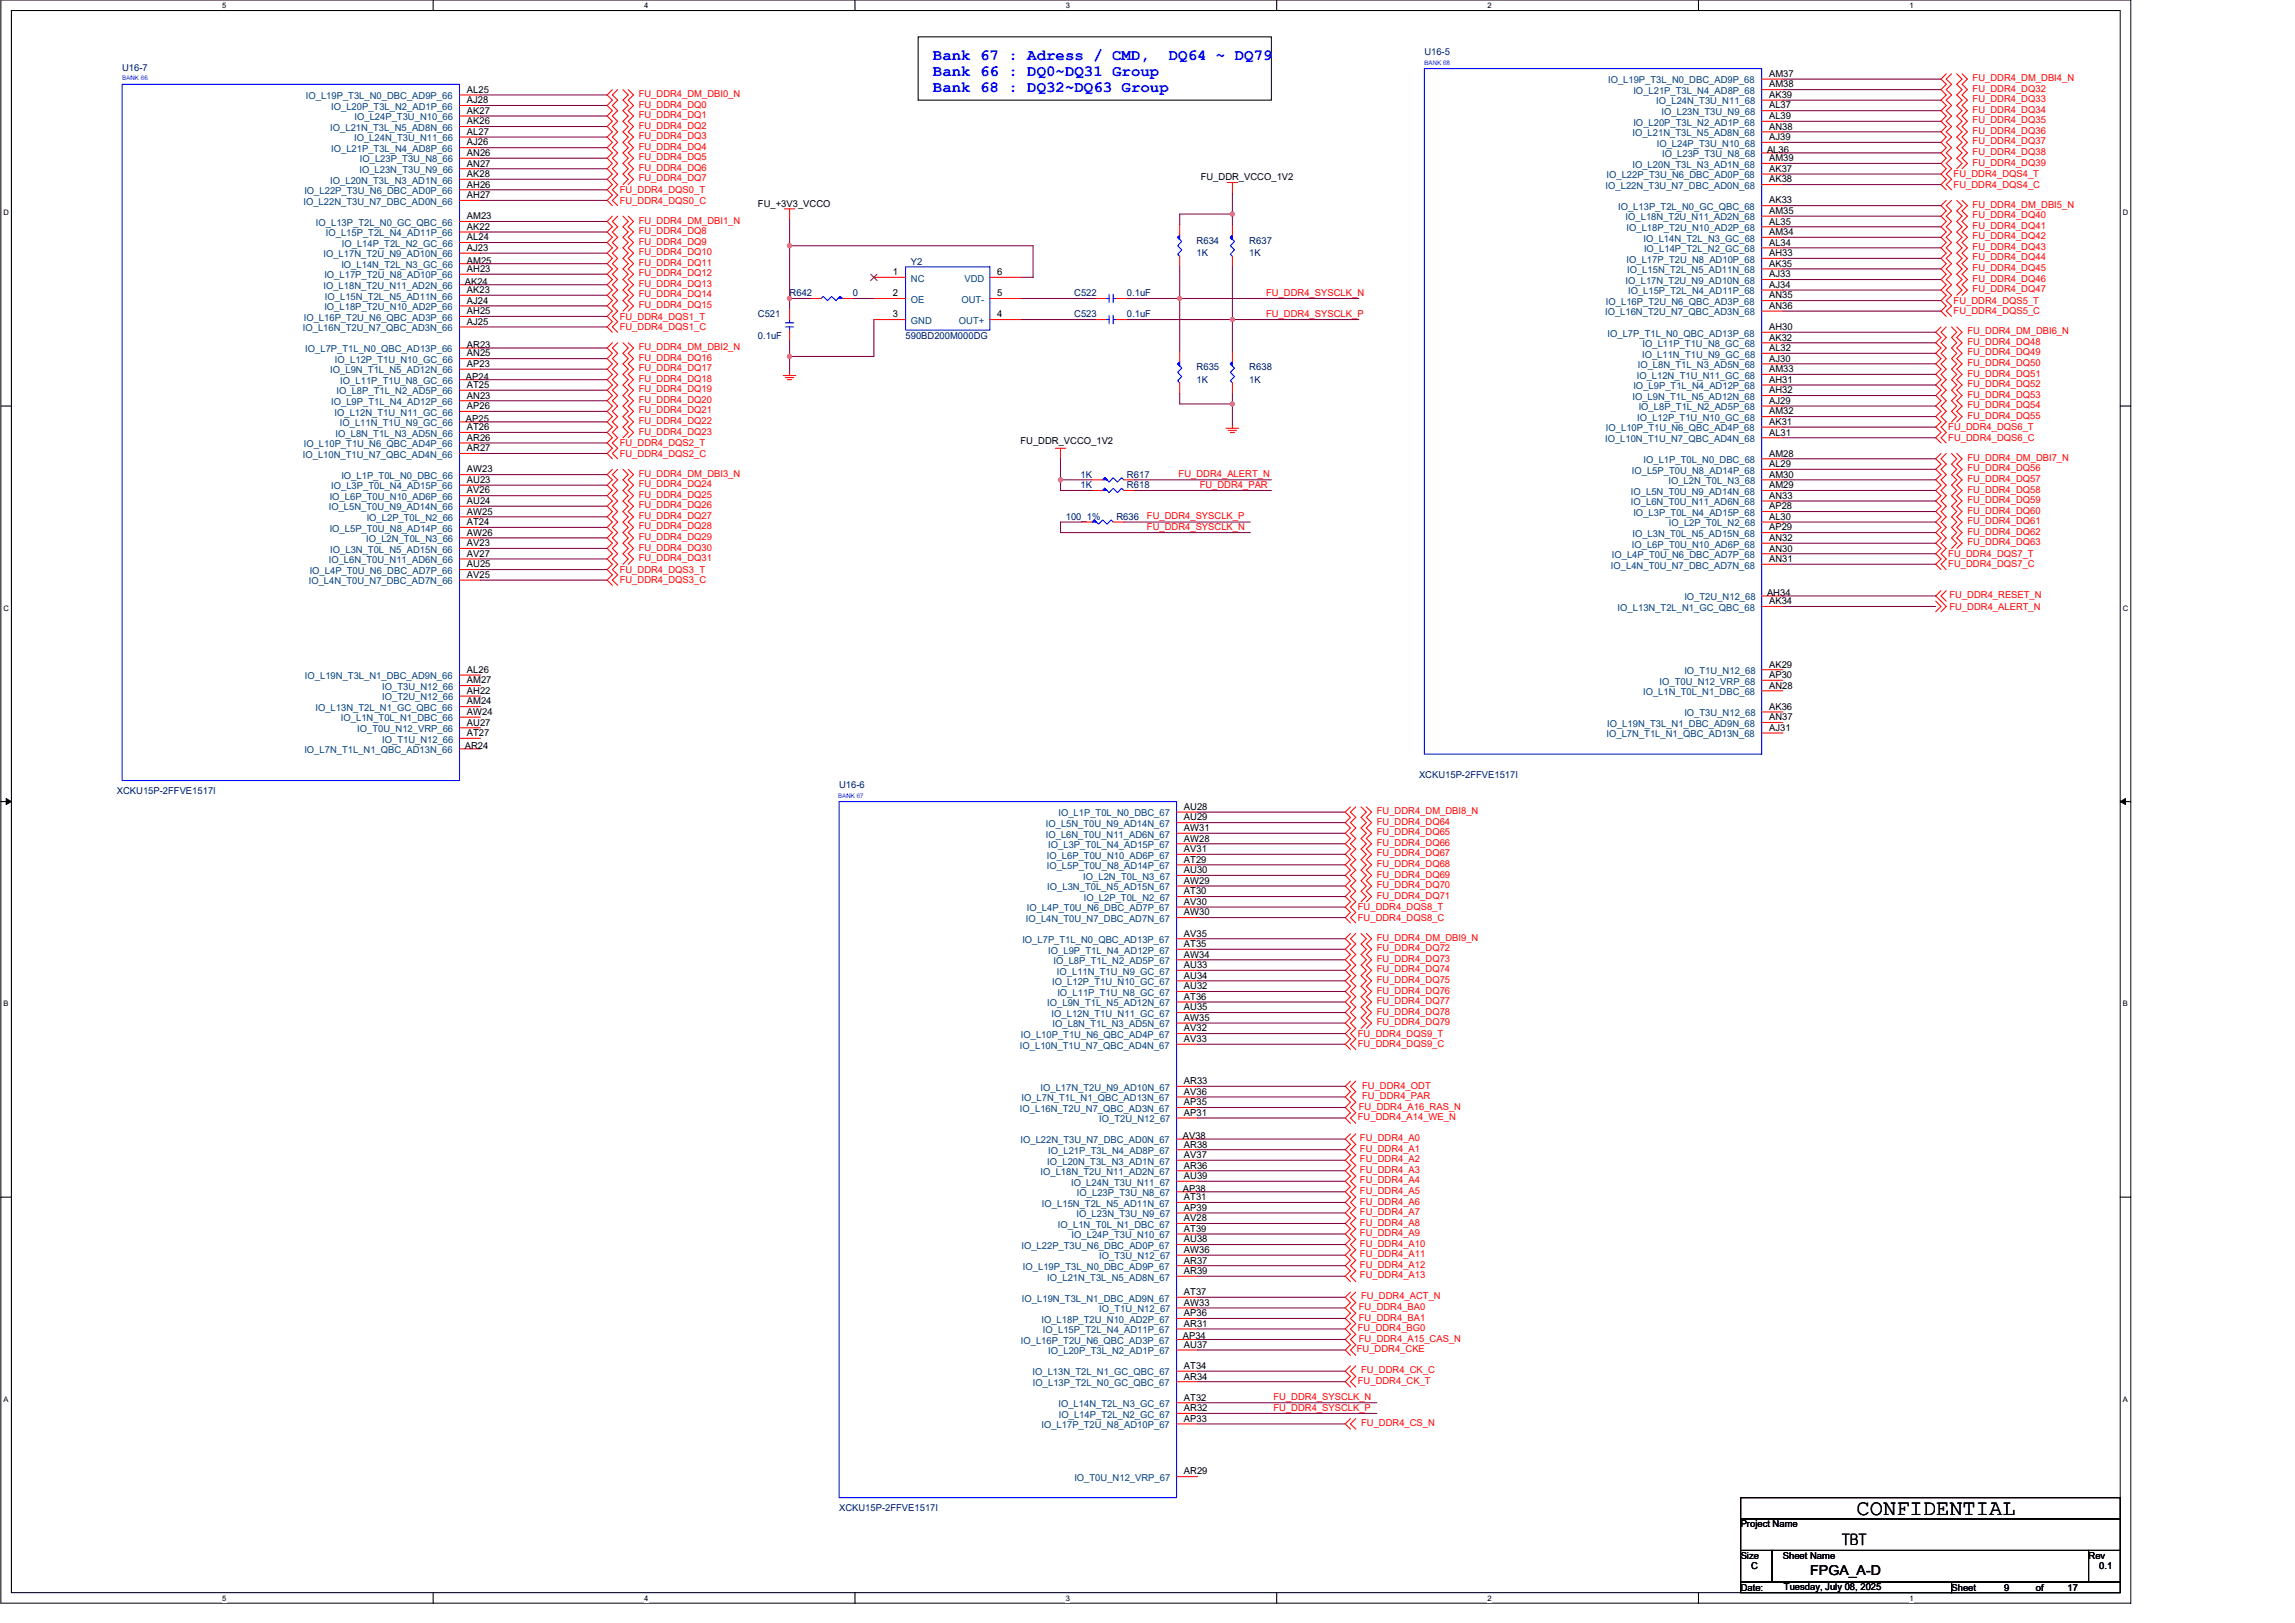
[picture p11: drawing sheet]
<svg xmlns="http://www.w3.org/2000/svg" width="420mm" height="297mm" viewBox="0 0 420 297" stroke-linecap="round" stroke-linejoin="round" font-family="sans-serif">
<defs><g id="words">
<text font-size="4" x="339.9" y="277.3">CONFIDENTIAL</text>
<g font-size="2.9" fill="#00f">
<text x="170.8" y="11.1">Bank 67 : Adress / CMD,</text>
<text x="214" y="11.1">DQ64 ~ DQ79</text>
<text x="170.8" y="13.9">Bank 66 : DQ0~DQ31 Group</text>
<text x="170.8" y="16.8">Bank 68 : DQ32~DQ63 Group</text>
</g>
<text font-size="2.9" x="337.2" y="282.8">TBT</text>
<text font-size="2.5" x="331.4" y="288.3">FPGA_A-D</text>
<g font-size="1.7" fill="#000080">
<text x="260.8" y="10">U16-5</text>
<text x="22.4" y="12.9">U16-7</text>
<text x="219.1" y="44.6">R634</text>
<text x="219.1" y="46.9">1K</text>
<text x="228.7" y="44.6">R637</text>
<text x="228.7" y="46.9">1K</text>
<text x="166.7" y="48.5">Y2</text>
<text x="138.8" y="58.1">C521</text>
<text x="144.6" y="54.3">R642</text>
<text x="156.1" y="54.3">0</text>
<text x="196.7" y="58.1">C523</text>
<text x="196.7" y="54.3">C522</text>
<text x="206.3" y="58.1">0.1uF</text>
<text x="206.3" y="54.3">0.1uF</text>
<text x="138.8" y="62">0.1uF</text>
<text x="165.8" y="62">590BD200M000DG</text>
<text x="219.1" y="67.8">R635</text>
<text x="219.1" y="70.1">1K</text>
<text x="228.7" y="67.8">R638</text>
<text x="228.7" y="70.1">1K</text>
<text x="197.8" y="87.4">1K</text>
<text x="197.8" y="89.4">1K</text>
<text x="206.3" y="87.4">R617</text>
<text x="206.3" y="89.4">R618</text>
<text x="195.1" y="95.2">100_1%</text>
<text x="204.4" y="95.2">R636</text>
<text x="259.8" y="142.5">XCKU15P-2FFVE1517I</text>
<text x="21.4" y="145.4">XCKU15P-2FFVE1517I</text>
<text x="153.6" y="144.2">U16-6</text>
<text x="153.6" y="276.6">XCKU15P-2FFVE1517I</text>
</g>
<g font-size="1.7">
<text x="85.5" y="17">AL25</text>
<text x="323.9" y="17.9">AK39</text>
<text x="323.9" y="16">AM38</text>
<text x="323.9" y="14.1">AM37</text>
<text x="85.5" y="20.8">AK27</text>
<text x="85.5" y="18.9">AJ28</text>
<text x="85.5" y="22.8">AK26</text>
<text x="323.9" y="23.7">AN38</text>
<text x="323.9" y="21.8">AL39</text>
<text x="323.9" y="19.9">AL37</text>
<text x="85.5" y="28.6">AN26</text>
<text x="85.5" y="26.6">AJ26</text>
<text x="85.5" y="24.7">AL27</text>
<text x="323.5" y="28">AL36</text>
<text x="323.9" y="25.7">AJ39</text>
<text x="323.9" y="29.5">AM39</text>
<text x="85.5" y="30.5">AN27</text>
<text x="85.5" y="34.3">AH26</text>
<text x="85.5" y="32.4">AK28</text>
<text x="219.8" y="33">FU_DDR_VCCO_1V2</text>
<text x="323.9" y="31.5">AK37</text>
<text x="323.9" y="33.4">AK38</text>
<text x="85.5" y="40.1">AM23</text>
<text x="85.5" y="36.3">AH27</text>
<text x="138.8" y="37.8">FU_+3V3_VCCO</text>
<text x="323.9" y="41.1">AL35</text>
<text x="323.9" y="37.2">AK33</text>
<text x="323.9" y="39.2">AM35</text>
<text x="85.5" y="42.1">AK22</text>
<text x="85.5" y="45.9">AJ23</text>
<text x="85.5" y="44">AL24</text>
<text x="323.9" y="46.9">AH33</text>
<text x="323.9" y="45">AL34</text>
<text x="323.9" y="43">AM34</text>
<text x="85.1" y="52.1">AK24</text>
<text x="85.5" y="49.8">AH23</text>
<text x="85.5" y="53.6">AK23</text>
<text x="85.5" y="48.3">AM25</text>
<text x="163.5" y="50.4">1</text>
<text x="182.6" y="50.4">6</text>
<text x="323.9" y="48.8">AK35</text>
<text x="323.9" y="52.7">AJ34</text>
<text x="323.9" y="50.8">AJ33</text>
<text x="85.5" y="55.6">AJ24</text>
<text x="85.5" y="57.5">AH25</text>
<text x="85.5" y="59.4">AJ25</text>
<text x="163.5" y="54.2">2</text>
<text x="163.5" y="58.1">3</text>
<text x="182.6" y="58.1">4</text>
<text x="182.6" y="54.2">5</text>
<text x="323.9" y="56.5">AN36</text>
<text x="323.9" y="54.6">AN35</text>
<text x="85.5" y="63.7">AR23</text>
<text x="85.5" y="65.2">AN25</text>
<text x="323.9" y="62.3">AK32</text>
<text x="323.9" y="60.4">AH30</text>
<text x="323.9" y="64.3">AL32</text>
<text x="85.3" y="69.5">AP24</text>
<text x="85.5" y="67.2">AP23</text>
<text x="85.5" y="71">AT25</text>
<text x="323.9" y="68.1">AM33</text>
<text x="323.9" y="72">AH32</text>
<text x="323.9" y="70.1">AH31</text>
<text x="323.9" y="66.2">AJ30</text>
<text x="85.3" y="77.2">AP25</text>
<text x="85.5" y="74.9">AP26</text>
<text x="85.5" y="72.9">AN23</text>
<text x="323.9" y="77.8">AK31</text>
<text x="323.9" y="73.9">AJ29</text>
<text x="323.9" y="75.8">AM32</text>
<text x="85.5" y="80.7">AR26</text>
<text x="85.5" y="82.6">AR27</text>
<text x="85.5" y="78.7">AT26</text>
<text x="186.8" y="81.3">FU_DDR_VCCO_1V2</text>
<text x="323.9" y="79.7">AL31</text>
<text x="323.9" y="83.6">AM28</text>
<text x="85.5" y="88.4">AU23</text>
<text x="85.5" y="86.5">AW23</text>
<text x="323.9" y="87.4">AM30</text>
<text x="323.9" y="85.5">AL29</text>
<text x="323.9" y="89.4">AM29</text>
<text x="85.5" y="90.3">AV26</text>
<text x="85.5" y="92.2">AU24</text>
<text x="85.5" y="94.2">AW25</text>
<text x="323.9" y="93.2">AP28</text>
<text x="323.9" y="91.3">AN33</text>
<text x="323.9" y="95.1">AL30</text>
<text x="85.5" y="98">AW26</text>
<text x="85.5" y="96.1">AT24</text>
<text x="85.5" y="101.9">AV27</text>
<text x="85.5" y="100">AV23</text>
<text x="323.9" y="97.1">AP29</text>
<text x="323.9" y="99">AN32</text>
<text x="323.9" y="100.9">AN30</text>
<text x="85.5" y="103.8">AU25</text>
<text x="85.5" y="105.8">AV25</text>
<text x="323.9" y="102.9">AN31</text>
<text x="323.5" y="109.1">AH34</text>
<text x="323.9" y="110.6">AK34</text>
<text x="85.5" y="125.1">AM27</text>
<text x="85.5" y="123.1">AL26</text>
<text x="323.9" y="122.2">AK29</text>
<text x="323.9" y="124.1">AP30</text>
<text x="85.5" y="130.9">AW24</text>
<text x="85.5" y="127">AH22</text>
<text x="85.5" y="128.9">AM24</text>
<text x="323.9" y="129.9">AK36</text>
<text x="323.9" y="126">AN28</text>
<text x="323.9" y="131.8">AN37</text>
<text x="85.1" y="137.1">AR24</text>
<text x="85.5" y="134.7">AT27</text>
<text x="85.5" y="132.8">AU27</text>
<text x="323.9" y="133.8">AJ31</text>
<text x="216.8" y="148.2">AU28</text>
<text x="216.8" y="152.1">AW31</text>
<text x="216.8" y="150.2">AU29</text>
<text x="216.8" y="156">AV31</text>
<text x="216.8" y="154">AW28</text>
<text x="216.8" y="159.8">AU30</text>
<text x="216.8" y="157.9">AT29</text>
<text x="216.8" y="161.8">AW29</text>
<text x="216.8" y="167.5">AW30</text>
<text x="216.8" y="163.7">AT30</text>
<text x="216.8" y="165.6">AV30</text>
<text x="216.8" y="171.4">AV35</text>
<text x="216.8" y="173.3">AT35</text>
<text x="216.8" y="179.1">AU34</text>
<text x="216.8" y="177.2">AU33</text>
<text x="216.8" y="175.3">AW34</text>
<text x="216.8" y="181.1">AU32</text>
<text x="216.8" y="184.9">AU35</text>
<text x="216.8" y="183">AT36</text>
<text x="216.8" y="186.8">AW35</text>
<text x="216.8" y="190.7">AV33</text>
<text x="216.8" y="188.8">AV32</text>
<text x="216.8" y="198.4">AR33</text>
<text x="216.8" y="202.3">AP35</text>
<text x="216.8" y="200.4">AV36</text>
<text x="216.5" y="208.5">AV38</text>
<text x="216.8" y="204.2">AP31</text>
<text x="216.8" y="213.9">AR36</text>
<text x="216.8" y="211.9">AV37</text>
<text x="216.8" y="215.8">AU39</text>
<text x="216.8" y="210">AR38</text>
<text x="216.5" y="218.1">AP38</text>
<text x="216.8" y="221.6">AP39</text>
<text x="216.8" y="219.7">AT31</text>
<text x="216.8" y="225.4">AT39</text>
<text x="216.8" y="223.5">AV28</text>
<text x="216.8" y="227.4">AU38</text>
<text x="216.8" y="231.2">AR37</text>
<text x="216.8" y="229.3">AW36</text>
<text x="216.8" y="233.2">AR39</text>
<text x="216.8" y="239">AW33</text>
<text x="216.8" y="237">AT37</text>
<text x="216.5" y="245.2">AP34</text>
<text x="216.8" y="242.8">AR31</text>
<text x="216.8" y="240.9">AP36</text>
<text x="216.8" y="246.7">AU37</text>
<text x="216.8" y="250.5">AT34</text>
<text x="216.8" y="252.5">AR34</text>
<text x="216.8" y="256.3">AT32</text>
<text x="216.8" y="260.2">AP33</text>
<text x="216.8" y="258.3">AR32</text>
<text x="216.8" y="269.9">AR29</text>
<text x="318.7" y="279.5">Project Name</text>
<text x="318.7" y="285.3">Size</text>
<text x="320.6" y="287.2">C</text>
<text x="326.4" y="285.3">Sheet Name</text>
<text x="382.4" y="285.3">Rev</text>
<text x="384.3" y="287.2">0.1</text>
<text x="318.7" y="291.1">Date:</text>
<text x="326.6" y="290.9">Tuesday, July 08, 2025</text>
<text x="357.3" y="291.1">Sheet</text>
<text x="366.9" y="291.1">9</text>
<text x="372.7" y="291.1">of</text>
<text x="378.5" y="291.1">17</text>
</g>
<g font-size="1.7" fill="#f00">
<text x="116.9" y="17.8">FU_DDR4_DM_DBI0_N</text>
<text x="361.1" y="16.8">FU_DDR4_DQ32</text>
<text x="361.1" y="14.9">FU_DDR4_DM_DBI4_N</text>
<text x="116.9" y="19.7">FU_DDR4_DQ0</text>
<text x="116.9" y="21.6">FU_DDR4_DQ1</text>
<text x="116.9" y="23.5">FU_DDR4_DQ2</text>
<text x="361.1" y="18.7">FU_DDR4_DQ33</text>
<text x="361.1" y="20.7">FU_DDR4_DQ34</text>
<text x="361.1" y="22.6">FU_DDR4_DQ35</text>
<text x="116.9" y="25.5">FU_DDR4_DQ3</text>
<text x="116.9" y="27.4">FU_DDR4_DQ4</text>
<text x="116.9" y="29.3">FU_DDR4_DQ5</text>
<text x="361.1" y="24.5">FU_DDR4_DQ36</text>
<text x="361.1" y="26.4">FU_DDR4_DQ37</text>
<text x="361.1" y="28.4">FU_DDR4_DQ38</text>
<text x="113.5" y="35.3">FU_DDR4_DQS0_T</text>
<text x="116.9" y="31.3">FU_DDR4_DQ6</text>
<text x="116.9" y="33.2">FU_DDR4_DQ7</text>
<text x="357.7" y="32.4">FU_DDR4_DQS4_T</text>
<text x="357.7" y="34.4">FU_DDR4_DQS4_C</text>
<text x="361.1" y="30.3">FU_DDR4_DQ39</text>
<text x="113.5" y="37.3">FU_DDR4_DQS0_C</text>
<text x="116.9" y="40.9">FU_DDR4_DM_DBI1_N</text>
<text x="361.1" y="40">FU_DDR4_DQ40</text>
<text x="361.1" y="41.9">FU_DDR4_DQ41</text>
<text x="361.1" y="38">FU_DDR4_DM_DBI5_N</text>
<text x="116.9" y="42.8">FU_DDR4_DQ8</text>
<text x="116.9" y="44.8">FU_DDR4_DQ9</text>
<text x="116.9" y="46.7">FU_DDR4_DQ10</text>
<text x="361.1" y="43.8">FU_DDR4_DQ42</text>
<text x="361.1" y="45.7">FU_DDR4_DQ43</text>
<text x="361.1" y="47.7">FU_DDR4_DQ44</text>
<text x="116.9" y="48.6">FU_DDR4_DQ11</text>
<text x="116.9" y="50.6">FU_DDR4_DQ12</text>
<text x="116.9" y="52.5">FU_DDR4_DQ13</text>
<text x="361.1" y="49.6">FU_DDR4_DQ45</text>
<text x="361.1" y="51.5">FU_DDR4_DQ46</text>
<text x="361.1" y="53.5">FU_DDR4_DQ47</text>
<text x="113.5" y="58.5">FU_DDR4_DQS1_T</text>
<text x="116.9" y="54.4">FU_DDR4_DQ14</text>
<text x="116.9" y="56.4">FU_DDR4_DQ15</text>
<text x="231.8" y="54.1">FU_DDR4_SYSCLK_N</text>
<text x="231.8" y="58">FU_DDR4_SYSCLK_P</text>
<text x="357.7" y="55.6">FU_DDR4_DQS5_T</text>
<text x="357.7" y="57.5">FU_DDR4_DQS5_C</text>
<text x="113.5" y="60.4">FU_DDR4_DQS1_C</text>
<text x="116.9" y="64.1">FU_DDR4_DM_DBI2_N</text>
<text x="360.2" y="63.1">FU_DDR4_DQ48</text>
<text x="360.2" y="65">FU_DDR4_DQ49</text>
<text x="360.2" y="61.2">FU_DDR4_DM_DBI6_N</text>
<text x="116.9" y="66">FU_DDR4_DQ16</text>
<text x="116.9" y="67.9">FU_DDR4_DQ17</text>
<text x="116.9" y="69.9">FU_DDR4_DQ18</text>
<text x="116.9" y="71.8">FU_DDR4_DQ19</text>
<text x="360.2" y="67">FU_DDR4_DQ50</text>
<text x="360.2" y="68.9">FU_DDR4_DQ51</text>
<text x="360.2" y="70.8">FU_DDR4_DQ52</text>
<text x="116.9" y="73.7">FU_DDR4_DQ20</text>
<text x="116.9" y="75.7">FU_DDR4_DQ21</text>
<text x="116.9" y="77.6">FU_DDR4_DQ22</text>
<text x="360.2" y="72.8">FU_DDR4_DQ53</text>
<text x="360.2" y="74.7">FU_DDR4_DQ54</text>
<text x="360.2" y="76.6">FU_DDR4_DQ55</text>
<text x="113.5" y="81.7">FU_DDR4_DQS2_T</text>
<text x="113.5" y="83.6">FU_DDR4_DQS2_C</text>
<text x="116.9" y="79.5">FU_DDR4_DQ23</text>
<text x="356.7" y="78.8">FU_DDR4_DQS6_T</text>
<text x="356.7" y="80.7">FU_DDR4_DQS6_C</text>
<text x="116.9" y="89.2">FU_DDR4_DQ24</text>
<text x="116.9" y="87.2">FU_DDR4_DM_DBI3_N</text>
<text x="215.8" y="87.3">FU_DDR4_ALERT_N</text>
<text x="219.6" y="89.3">FU_DDR4_PAR</text>
<text x="360.2" y="86.3">FU_DDR4_DQ56</text>
<text x="360.2" y="88.2">FU_DDR4_DQ57</text>
<text x="360.2" y="84.3">FU_DDR4_DM_DBI7_N</text>
<text x="116.9" y="91.1">FU_DDR4_DQ25</text>
<text x="116.9" y="93">FU_DDR4_DQ26</text>
<text x="116.9" y="95">FU_DDR4_DQ27</text>
<text x="210" y="95.1">FU_DDR4_SYSCLK_P</text>
<text x="360.2" y="90.1">FU_DDR4_DQ58</text>
<text x="360.2" y="92.1">FU_DDR4_DQ59</text>
<text x="360.2" y="94">FU_DDR4_DQ60</text>
<text x="360.2" y="95.9">FU_DDR4_DQ61</text>
<text x="116.9" y="96.9">FU_DDR4_DQ28</text>
<text x="116.9" y="98.8">FU_DDR4_DQ29</text>
<text x="116.9" y="100.8">FU_DDR4_DQ30</text>
<text x="210" y="97">FU_DDR4_SYSCLK_N</text>
<text x="356.7" y="101.9">FU_DDR4_DQS7_T</text>
<text x="360.2" y="97.9">FU_DDR4_DQ62</text>
<text x="360.2" y="99.8">FU_DDR4_DQ63</text>
<text x="113.5" y="104.8">FU_DDR4_DQS3_T</text>
<text x="113.5" y="106.7">FU_DDR4_DQS3_C</text>
<text x="116.9" y="102.7">FU_DDR4_DQ31</text>
<text x="356.7" y="103.8">FU_DDR4_DQS7_C</text>
<text x="356.9" y="111.6">FU_DDR4_ALERT_N</text>
<text x="356.9" y="109.5">FU_DDR4_RESET_N</text>
<text x="252.1" y="149">FU_DDR4_DM_DBI8_N</text>
<text x="252.1" y="151">FU_DDR4_DQ64</text>
<text x="252.1" y="152.9">FU_DDR4_DQ65</text>
<text x="252.1" y="154.8">FU_DDR4_DQ66</text>
<text x="252.1" y="156.7">FU_DDR4_DQ67</text>
<text x="252.1" y="158.7">FU_DDR4_DQ68</text>
<text x="252.1" y="160.6">FU_DDR4_DQ69</text>
<text x="248.6" y="166.6">FU_DDR4_DQS8_T</text>
<text x="252.1" y="162.5">FU_DDR4_DQ70</text>
<text x="252.1" y="164.5">FU_DDR4_DQ71</text>
<text x="248.6" y="168.5">FU_DDR4_DQS8_C</text>
<text x="252.1" y="172.2">FU_DDR4_DM_DBI9_N</text>
<text x="252.1" y="174.1">FU_DDR4_DQ72</text>
<text x="252.1" y="176">FU_DDR4_DQ73</text>
<text x="252.1" y="178">FU_DDR4_DQ74</text>
<text x="252.1" y="179.9">FU_DDR4_DQ75</text>
<text x="252.1" y="181.8">FU_DDR4_DQ76</text>
<text x="252.1" y="183.8">FU_DDR4_DQ77</text>
<text x="252.1" y="185.7">FU_DDR4_DQ78</text>
<text x="248.6" y="189.8">FU_DDR4_DQS9_T</text>
<text x="248.6" y="191.7">FU_DDR4_DQS9_C</text>
<text x="252.1" y="187.6">FU_DDR4_DQ79</text>
<text x="248.8" y="203.1">FU_DDR4_A16_RAS_N</text>
<text x="249.4" y="201.1">FU_DDR4_PAR</text>
<text x="249.4" y="199.2">FU_DDR4_ODT</text>
<text x="248.6" y="205">FU_DDR4_A14_WE_N</text>
<text x="249" y="208.9">FU_DDR4_A0</text>
<text x="249" y="210.8">FU_DDR4_A1</text>
<text x="249" y="212.7">FU_DDR4_A2</text>
<text x="249" y="214.7">FU_DDR4_A3</text>
<text x="249" y="216.6">FU_DDR4_A4</text>
<text x="249" y="218.5">FU_DDR4_A5</text>
<text x="249" y="220.5">FU_DDR4_A6</text>
<text x="249" y="222.4">FU_DDR4_A7</text>
<text x="249" y="224.3">FU_DDR4_A8</text>
<text x="249" y="226.2">FU_DDR4_A9</text>
<text x="249" y="228.2">FU_DDR4_A10</text>
<text x="249" y="230.1">FU_DDR4_A11</text>
<text x="249" y="232">FU_DDR4_A12</text>
<text x="249" y="234">FU_DDR4_A13</text>
<text x="248.8" y="239.8">FU_DDR4_BA0</text>
<text x="249.2" y="237.8">FU_DDR4_ACT_N</text>
<text x="248.6" y="243.6">FU_DDR4_BG0</text>
<text x="248.8" y="245.5">FU_DDR4_A15_CAS_N</text>
<text x="248.8" y="241.7">FU_DDR4_BA1</text>
<text x="248.4" y="247.5">FU_DDR4_CKE</text>
<text x="249.2" y="251.3">FU_DDR4_CK_C</text>
<text x="233.1" y="256.2">FU_DDR4_SYSCLK_N</text>
<text x="248.6" y="253.3">FU_DDR4_CK_T</text>
<text x="233.1" y="258.2">FU_DDR4_SYSCLK_P</text>
<text x="249.2" y="261">FU_DDR4_CS_N</text>
</g>
<g font-size="1.7" fill="#004080">
<text x="294.4" y="15.3">IO_L19P_T3L_N0_DBC_AD9P_68</text>
<text x="299" y="17.2">IO_L21P_T3L_N4_AD8P_68</text>
<text x="56" y="18.2">IO_L19P_T3L_N0_DBC_AD9P_66</text>
<text x="60.5" y="23.9">IO_L21N_T3L_N5_AD8N_66</text>
<text x="60.6" y="20.1">IO_L20P_T3L_N2_AD1P_66</text>
<text x="64.9" y="22">IO_L24P_T3U_N10_66</text>
<text x="299" y="23">IO_L20P_T3L_N2_AD1P_68</text>
<text x="303.2" y="19.1">IO_L24N_T3U_N11_68</text>
<text x="304.2" y="21">IO_L23N_T3U_N9_68</text>
<text x="60.6" y="27.8">IO_L21P_T3L_N4_AD8P_66</text>
<text x="64.8" y="25.9">IO_L24N_T3U_N11_66</text>
<text x="65.9" y="29.7">IO_L23P_T3U_N8_66</text>
<text x="298.9" y="24.9">IO_L21N_T3L_N5_AD8N_68</text>
<text x="303.3" y="26.8">IO_L24P_T3U_N10_68</text>
<text x="304.3" y="28.8">IO_L23P_T3U_N8_68</text>
<text x="55.7" y="35.5">IO_L22P_T3U_N6_DBC_AD0P_66</text>
<text x="60.5" y="33.6">IO_L20N_T3L_N3_AD1N_66</text>
<text x="65.8" y="31.7">IO_L23N_T3U_N9_66</text>
<text x="294" y="34.6">IO_L22N_T3U_N7_DBC_AD0N_68</text>
<text x="294.1" y="32.6">IO_L22P_T3U_N6_DBC_AD0P_68</text>
<text x="298.9" y="30.7">IO_L20N_T3L_N3_AD1N_68</text>
<text x="55.6" y="37.5">IO_L22N_T3U_N7_DBC_AD0N_66</text>
<text x="57.8" y="41.3">IO_L13P_T2L_N0_GC_QBC_66</text>
<text x="296.2" y="38.4">IO_L13P_T2L_N0_GC_QBC_68</text>
<text x="297.6" y="40.3">IO_L18N_T2U_N11_AD2N_68</text>
<text x="59.2" y="47.1">IO_L17N_T2U_N9_AD10N_66</text>
<text x="59.7" y="43.2">IO_L15P_T2L_N4_AD11P_66</text>
<text x="62.6" y="45.2">IO_L14P_T2L_N2_GC_66</text>
<text x="297.8" y="42.3">IO_L18P_T2U_N10_AD2P_68</text>
<text x="300.9" y="44.2">IO_L14N_T2L_N3_GC_68</text>
<text x="301" y="46.1">IO_L14P_T2L_N2_GC_68</text>
<text x="59.2" y="52.9">IO_L18N_T2U_N11_AD2N_66</text>
<text x="59.4" y="51">IO_L17P_T2U_N8_AD10P_66</text>
<text x="62.5" y="49">IO_L14N_T2L_N3_GC_66</text>
<text x="166.8" y="51.5">NC</text>
<text x="176.6" y="51.5">VDD</text>
<text x="297.6" y="51.9">IO_L17N_T2U_N9_AD10N_68</text>
<text x="297.8" y="48.1">IO_L17P_T2U_N8_AD10P_68</text>
<text x="297.9" y="50">IO_L15N_T2L_N5_AD11N_68</text>
<text x="298.1" y="53.9">IO_L15P_T2L_N4_AD11P_68</text>
<text x="55.6" y="58.7">IO_L16P_T2U_N6_QBC_AD3P_66</text>
<text x="59.4" y="56.8">IO_L18P_T2U_N10_AD2P_66</text>
<text x="59.5" y="54.8">IO_L15N_T2L_N5_AD11N_66</text>
<text x="166.8" y="55.4">OE</text>
<text x="166.8" y="59.3">GND</text>
<text x="175.6" y="59.3">OUT+</text>
<text x="176" y="55.4">OUT-</text>
<text x="293.8" y="57.7">IO_L16N_T2U_N7_QBC_AD3N_68</text>
<text x="294" y="55.8">IO_L16P_T2U_N6_QBC_AD3P_68</text>
<text x="55.4" y="60.6">IO_L16N_T2U_N7_QBC_AD3N_66</text>
<text x="55.9" y="64.5">IO_L7P_T1L_N0_QBC_AD13P_66</text>
<text x="294.3" y="61.6">IO_L7P_T1L_N0_QBC_AD13P_68</text>
<text x="300.6" y="65.4">IO_L11N_T1U_N9_GC_68</text>
<text x="300.7" y="63.5">IO_L11P_T1U_N8_GC_68</text>
<text x="60.5" y="68.3">IO_L9N_T1L_N5_AD12N_66</text>
<text x="61.3" y="66.4">IO_L12P_T1U_N10_GC_66</text>
<text x="62.3" y="70.3">IO_L11P_T1U_N8_GC_66</text>
<text x="299" y="71.2">IO_L9P_T1L_N4_AD12P_68</text>
<text x="299.6" y="69.3">IO_L12N_T1U_N11_GC_68</text>
<text x="299.8" y="67.4">IO_L8N_T1L_N3_AD5N_68</text>
<text x="60.6" y="74.1">IO_L9P_T1L_N4_AD12P_66</text>
<text x="61.2" y="76.1">IO_L12N_T1U_N11_GC_66</text>
<text x="61.6" y="72.2">IO_L8P_T1L_N2_AD5P_66</text>
<text x="62.2" y="78">IO_L11N_T1U_N9_GC_66</text>
<text x="298.9" y="73.2">IO_L9N_T1L_N5_AD12N_68</text>
<text x="299.7" y="77">IO_L12P_T1U_N10_GC_68</text>
<text x="300" y="75.1">IO_L8P_T1L_N2_AD5P_68</text>
<text x="55.4" y="83.8">IO_L10N_T1U_N7_QBC_AD4N_66</text>
<text x="55.6" y="81.9">IO_L10P_T1U_N6_QBC_AD4P_66</text>
<text x="61.4" y="79.9">IO_L8N_T1L_N3_AD5N_66</text>
<text x="293.8" y="80.9">IO_L10N_T1U_N7_QBC_AD4N_68</text>
<text x="294" y="79">IO_L10P_T1U_N6_QBC_AD4P_68</text>
<text x="60.6" y="89.6">IO_L3P_T0L_N4_AD15P_66</text>
<text x="62.5" y="87.7">IO_L1P_T0L_N0_DBC_66</text>
<text x="298.8" y="86.7">IO_L5P_T0U_N8_AD14P_68</text>
<text x="300.9" y="84.8">IO_L1P_T0L_N0_DBC_68</text>
<text x="305.4" y="88.6">IO_L2N_T0L_N3_68</text>
<text x="60.2" y="93.4">IO_L5N_T0U_N9_AD14N_66</text>
<text x="60.4" y="91.5">IO_L6P_T0U_N10_AD6P_66</text>
<text x="67.1" y="95.4">IO_L2P_T0L_N2_66</text>
<text x="298.6" y="92.5">IO_L6N_T0U_N11_AD6N_68</text>
<text x="298.6" y="90.6">IO_L5N_T0U_N9_AD14N_68</text>
<text x="299" y="94.4">IO_L3P_T0L_N4_AD15P_68</text>
<text x="60.4" y="97.3">IO_L5P_T0U_N8_AD14P_66</text>
<text x="60.5" y="101.2">IO_L3N_T0L_N5_AD15N_66</text>
<text x="67" y="99.2">IO_L2N_T0L_N3_66</text>
<text x="298.8" y="100.2">IO_L6P_T0U_N10_AD6P_68</text>
<text x="298.9" y="98.3">IO_L3N_T0L_N5_AD15N_68</text>
<text x="305.5" y="96.3">IO_L2P_T0L_N2_68</text>
<text x="56.5" y="107">IO_L4N_T0U_N7_DBC_AD7N_66</text>
<text x="56.7" y="105">IO_L4P_T0U_N6_DBC_AD7P_66</text>
<text x="60.2" y="103.1">IO_L6N_T0U_N11_AD6N_66</text>
<text x="294.9" y="104.1">IO_L4N_T0U_N7_DBC_AD7N_68</text>
<text x="295.1" y="102.1">IO_L4P_T0U_N6_DBC_AD7P_68</text>
<text x="296.2" y="111.8">IO_L13N_T2L_N1_GC_QBC_68</text>
<text x="308.4" y="109.9">IO_T2U_N12_68</text>
<text x="55.8" y="124.3">IO_L19N_T3L_N1_DBC_AD9N_66</text>
<text x="303.8" y="125.3">IO_T0U_N12_VRP_68</text>
<text x="308.4" y="123.4">IO_T1U_N12_68</text>
<text x="57.8" y="130.1">IO_L13N_T2L_N1_GC_QBC_66</text>
<text x="70" y="126.3">IO_T3U_N12_66</text>
<text x="70" y="128.2">IO_T2U_N12_66</text>
<text x="300.8" y="127.2">IO_L1N_T0L_N1_DBC_68</text>
<text x="308.4" y="131.1">IO_T3U_N12_68</text>
<text x="55.7" y="137.8">IO_L7N_T1L_N1_QBC_AD13N_66</text>
<text x="62.4" y="132">IO_L1N_T0L_N1_DBC_66</text>
<text x="65.4" y="134">IO_T0U_N12_VRP_66</text>
<text x="70" y="135.9">IO_T1U_N12_66</text>
<text x="294.1" y="134.9">IO_L7N_T1L_N1_QBC_AD13N_68</text>
<text x="294.2" y="133">IO_L19N_T3L_N1_DBC_AD9N_68</text>
<text x="193.8" y="149.4">IO_L1P_T0L_N0_DBC_67</text>
<text x="191.5" y="153.3">IO_L6N_T0U_N11_AD6N_67</text>
<text x="191.5" y="151.3">IO_L5N_T0U_N9_AD14N_67</text>
<text x="191.9" y="155.2">IO_L3P_T0L_N4_AD15P_67</text>
<text x="191.6" y="157.1">IO_L6P_T0U_N10_AD6P_67</text>
<text x="191.6" y="159.1">IO_L5P_T0U_N8_AD14P_67</text>
<text x="198.3" y="161">IO_L2N_T0L_N3_67</text>
<text x="188" y="166.8">IO_L4P_T0U_N6_DBC_AD7P_67</text>
<text x="191.7" y="162.9">IO_L3N_T0L_N5_AD15N_67</text>
<text x="198.4" y="164.9">IO_L2P_T0L_N2_67</text>
<text x="187.2" y="172.6">IO_L7P_T1L_N0_QBC_AD13P_67</text>
<text x="187.8" y="168.7">IO_L4N_T0U_N7_DBC_AD7N_67</text>
<text x="191.9" y="174.5">IO_L9P_T1L_N4_AD12P_67</text>
<text x="192.9" y="176.4">IO_L8P_T1L_N2_AD5P_67</text>
<text x="193.5" y="178.4">IO_L11N_T1U_N9_GC_67</text>
<text x="191.7" y="184.2">IO_L9N_T1L_N5_AD12N_67</text>
<text x="192.6" y="180.3">IO_L12P_T1U_N10_GC_67</text>
<text x="193.6" y="182.2">IO_L11P_T1U_N8_GC_67</text>
<text x="186.7" y="191.9">IO_L10N_T1U_N7_QBC_AD4N_67</text>
<text x="186.9" y="189.9">IO_L10P_T1U_N6_QBC_AD4P_67</text>
<text x="192.5" y="186.1">IO_L12N_T1U_N11_GC_67</text>
<text x="192.7" y="188">IO_L8N_T1L_N3_AD5N_67</text>
<text x="186.7" y="203.5">IO_L16N_T2U_N7_QBC_AD3N_67</text>
<text x="187" y="201.5">IO_L7N_T1L_N1_QBC_AD13N_67</text>
<text x="190.5" y="199.6">IO_L17N_T2U_N9_AD10N_67</text>
<text x="186.8" y="209.3">IO_L22N_T3U_N7_DBC_AD0N_67</text>
<text x="201.2" y="205.4">IO_T2U_N12_67</text>
<text x="190.5" y="215.1">IO_L18N_T2U_N11_AD2N_67</text>
<text x="191.7" y="213.1">IO_L20N_T3L_N3_AD1N_67</text>
<text x="191.9" y="211.2">IO_L21P_T3L_N4_AD8P_67</text>
<text x="190.8" y="220.9">IO_L15N_T2L_N5_AD11N_67</text>
<text x="196.1" y="217">IO_L24N_T3U_N11_67</text>
<text x="197.2" y="218.9">IO_L23P_T3U_N8_67</text>
<text x="193.7" y="224.7">IO_L1N_T0L_N1_DBC_67</text>
<text x="196.2" y="226.6">IO_L24P_T3U_N10_67</text>
<text x="197.1" y="222.8">IO_L23N_T3U_N9_67</text>
<text x="187" y="228.6">IO_L22P_T3U_N6_DBC_AD0P_67</text>
<text x="187.3" y="232.4">IO_L19P_T3L_N0_DBC_AD9P_67</text>
<text x="201.2" y="230.5">IO_T3U_N12_67</text>
<text x="187.1" y="238.2">IO_L19N_T3L_N1_DBC_AD9N_67</text>
<text x="191.7" y="234.4">IO_L21N_T3L_N5_AD8N_67</text>
<text x="186.9" y="245.9">IO_L16P_T2U_N6_QBC_AD3P_67</text>
<text x="190.7" y="242.1">IO_L18P_T2U_N10_AD2P_67</text>
<text x="190.9" y="244">IO_L15P_T2L_N4_AD11P_67</text>
<text x="201.2" y="240.2">IO_T1U_N12_67</text>
<text x="189" y="251.7">IO_L13N_T2L_N1_GC_QBC_67</text>
<text x="191.9" y="247.9">IO_L20P_T3L_N2_AD1P_67</text>
<text x="189.1" y="253.7">IO_L13P_T2L_N0_GC_QBC_67</text>
<text x="193.8" y="257.5">IO_L14N_T2L_N3_GC_67</text>
<text x="190.7" y="261.4">IO_L17P_T2U_N8_AD10P_67</text>
<text x="193.9" y="259.5">IO_L14P_T2L_N2_GC_67</text>
<text x="196.7" y="271">IO_T0U_N12_VRP_67</text>
</g>
<g font-size="1.4">
<text x="40.7" y="1.5">5</text>
<text x="117.9" y="1.5">4</text>
<text x="195.1" y="1.5">3</text>
<text x="272.3" y="1.5">2</text>
<text x="349.6" y="1.5">1</text>
<text x=".6" y="39.4">D</text>
<text x="388.7" y="39.4">D</text>
<text x=".6" y="111.8">C</text>
<text x="388.7" y="111.8">C</text>
<text x=".6" y="184.1">B</text>
<text x="388.7" y="184.1">B</text>
<text x=".6" y="256.5">A</text>
<text x="388.7" y="256.5">A</text>
<text x="40.7" y="292.9">5</text>
<text x="117.9" y="292.9">4</text>
<text x="195.1" y="292.9">3</text>
<text x="272.3" y="292.9">2</text>
<text x="349.6" y="292.9">1</text>
</g>
<g font-size="1.1" fill="#00f">
<text x="260.8" y="11.9">BANK 68</text>
<text x="22.4" y="14.7">BANK 66</text>
<text x="153.4" y="146">BANK 67</text>
</g>
</g></defs>
<path d="M.2 0h389.9v293.4h-389.9zM2.1 1.9h386.1v289.6h-386.1z" fill="none" stroke="#000" stroke-width=".19"/>
<g fill="#fff">
<path d="M40.7 .2h.8v1.6h-.8z"/>
<path d="M40.7 291.7h.8v1.5h-.8z"/>
</g>
<path d="M79.3 0v1.9M79.3 291.5v1.9" fill="none" stroke="#000" stroke-width=".19"/>
<g fill="#fff">
<path d="M117.9 .2h.8v1.6h-.8z"/>
<path d="M117.9 291.7h.8v1.5h-.8z"/>
</g>
<path d="M156.5 0v1.9M156.5 291.5v1.9" fill="none" stroke="#000" stroke-width=".19"/>
<g fill="#fff">
<path d="M195.1 .2h.8v1.6h-.8z"/>
<path d="M195.1 291.7h.8v1.5h-.8z"/>
</g>
<path d="M233.7 0v1.9M233.7 291.5v1.9" fill="none" stroke="#000" stroke-width=".19"/>
<g fill="#fff">
<path d="M272.3 .2h.8v1.6h-.8z"/>
<path d="M272.3 291.7h.8v1.5h-.8z"/>
</g>
<path d="M310.9 0v1.9M310.9 291.5v1.9" fill="none" stroke="#000" stroke-width=".19"/>
<g fill="#fff">
<path d="M349.6 .2h.7v1.6h-.7z"/>
<path d="M349.6 291.7h.7v1.5h-.7z"/>
<path d="M.6 38.1h1v1.6h-1z"/>
<path d="M388.7 38.1h.9v1.6h-.9z"/>
<path d="M.6 110.5h1v1.6h-1z"/>
<path d="M388.7 110.5h.9v1.6h-.9z"/>
</g>
<path d="M.2 74.3h1.9M388.2 74.3h1.9" fill="none" stroke="#000" stroke-width=".19"/>
<g fill="#fff">
<path d="M.6 182.9h1v1.5h-1z"/>
<path d="M388.7 182.9h.9v1.5h-.9z"/>
</g>
<path d="M.2 146.7h1.9M388.2 146.7h1.9" fill="none" stroke="#000" stroke-width=".19"/>
<path d="M1.1 146.2l1 .5-1 .5zM388.2 146.7l.9-.5v1z" fill="#000" stroke="#000" stroke-width=".18"/>
<g fill="#fff">
<path d="M.6 255.3h1v1.5h-1z"/>
<path d="M388.7 255.3h.9v1.5h-.9z"/>
</g>
<path d="M168.1 6.8h64.7v11.5h-64.7zM.2 219.1h1.9M388.2 219.1h1.9M318.7 278h69.5v5.8h-69.5zM318.7 274.1h69.5v3.9h-69.5zM318.7 283.8h5.8v5.8h-5.8zM318.7 289.6h38.6v1.9h-38.6zM324.5 283.8h57.9v5.8h-57.9zM357.3 289.6h30.9v1.9h-30.9zM382.4 283.8h5.8v5.8h-5.8z" fill="none" stroke="#000" stroke-width=".19"/>
<g fill="none" stroke="#f00" stroke-width=".19">
<path d="M84.1 19.3h3.9M84.1 17.4h3.9M112.1 16.4l-.9 1 .9 .9-.9 1 .9 1-.9 .9 .9 1-.9 1 .9 .9-.9 1 .9 1-.9 .9 .9 1-.9 1 .9 .9-.9 1 .9 1-.9 .9 .9 1-.9 .9 .9 1-.9 1 .9 .9M113.1 16.4l-1 1 1 .9-1 1 1 1-1 .9 1 1-1 1 1 .9-1 1 1 1-1 .9 1 1-1 1 1 .9-1 1 1 1-1 .9 1 1-1 .9 1 1-1 1 1 .9M114.1 16.4l.9 1-.9 .9 .9 1-.9 1 .9 .9-.9 1 .9 1-.9 .9 .9 1-.9 1 .9 .9-.9 1 .9 1-.9 .9 .9 1-.9 1 .9 .9-.9 1M115 16.4l1 1-1 .9 1 1-1 1 1 .9-1 1 1 1-1 .9 1 1-1 1 1 .9-1 1 1 1-1 .9 1 1-1 1 1 .9-1 1M322.5 18.3h3.9M322.5 16.4h3.9M322.5 14.5h3.9M356.3 13.5l-.9 1 .9 .9-.9 1 .9 1-.9 .9 .9 1-.9 1 .9 .9-.9 1 .9 1-.9 .9 .9 1-.9 1 .9 .9-.9 1 .9 1-.9 .9 .9 1-.9 1 .9 .9-.9 1 .9 .9M357.3 13.5l-1 1 1 .9-1 1 1 1-1 .9 1 1-1 1 1 .9-1 1 1 1-1 .9 1 1-1 1 1 .9-1 1 1 1-1 .9 1 1-1 1 1 .9-1 1 1 .9M358.2 13.5l1 1-1 .9 1 1-1 1 1 .9-1 1 1 1-1 .9 1 1-1 1 1 .9-1 1 1 1-1 .9 1 1-1 1 1 .9-1 1"/>
<path d="M359.2 13.5l1 1-1 .9 1 1-1 1 1 .9-1 1 1 1-1 .9 1 1-1 1 1 .9-1 1 1 1-1 .9 1 1-1 1 1 .9-1 1M84.1 25.1h3.9M84.1 21.2h3.9M84.1 30.9h3.9M84.1 29h3.9M84.1 36.7h3.9M84.1 34.7h3.9M84.1 23.2h3.9M84.1 27h3.9M84.1 32.8h3.9M112.1 39.6l-.9 .9 .9 1-.9 1 .9 .9-.9 1 .9 1-.9 .9 .9 1-.9 1 .9 .9-.9 1 .9 1-.9 .9 .9 1-.9 .9 .9 1-.9 1 .9 .9-.9 1 .9 1-.9 .9 .9 1M113.1 39.6l-1 .9 1 1-1 1 1 .9-1 1 1 1-1 .9 1 1-1 1 1 .9-1 1 1 1-1 .9 1 1-1 .9 1 1-1 1 1 .9-1 1 1 1-1 .9 1 1"/>
<path d="M114.1 39.6l.9 .9-.9 1 .9 1-.9 .9 .9 1-.9 1 .9 .9-.9 1 .9 1-.9 .9 .9 1-.9 1 .9 .9-.9 1 .9 .9-.9 1 .9 1-.9 .9M115 39.6l1 .9-1 1 1 1-1 .9 1 1-1 1 1 .9-1 1 1 1-1 .9 1 1-1 1 1 .9-1 1 1 .9-1 1 1 1-1 .9M143.6 38.2h1.9M144.6 38.2v2M224.7 33.4h1.9M225.6 33.4v1.9M322.5 26.1h3.9M322.5 28h3.9M322.5 20.3h3.9M322.5 33.8h3.9M322.5 31.9h3.9M322.5 24.1h3.9"/>
<path d="M322.5 29.9h3.9M322.5 22.2h3.9M322.5 39.6h3.9M322.5 37.6h3.9M356.3 36.7l-.9 .9 .9 1-.9 1 .9 .9-.9 1 .9 1-.9 .9 .9 1-.9 1 .9 .9-.9 1 .9 1-.9 .9 .9 1-.9 1 .9 .9-.9 1 .9 .9-.9 1 .9 1-.9 .9 .9 1M357.3 36.7l-1 .9 1 1-1 1 1 .9-1 1 1 1-1 .9 1 1-1 1 1 .9-1 1 1 1-1 .9 1 1-1 1 1 .9-1 1 1 .9-1 1 1 1-1 .9 1 1M358.2 36.7l1 .9-1 1 1 1-1 .9 1 1-1 1 1 .9-1 1 1 1-1 .9 1 1-1 1 1 .9-1 1 1 1-1 .9 1 1-1 .9M359.2 36.7l1 .9-1 1 1 1-1 .9 1 1-1 1 1 .9-1 1 1 1-1 .9 1 1-1 1 1 .9-1 1 1 1-1 .9 1 1-1 .9M84.1 52.1h3.9M84.1 56h3.9M84.1 46.3h3.9M84.1 50.2h3.9"/>
<path d="M84.1 59.8h3.9M84.1 57.9h3.9M84.1 54h3.9M84.1 42.5h3.9M84.1 48.3h3.9M84.1 44.4h3.9M84.1 40.5h3.9M144.6 56.6v1.9M148.4 54.6h1.9M154.2 54.6h1.9M160 50.8h5.8M160 54.6h5.8"/>
<path d="M160 58.5h5.8M181.2 58.5h5.8M181.2 54.6h5.8M181.2 50.8h5.8M200.5 58.5h2M200.5 54.6h2M204.4 58.5h1.9M204.4 54.6h1.9M216 41.1v2M216 46.9v1.9M225.6 41.1v2M225.6 46.9v1.9"/>
<path d="M322.5 41.5h3.9M322.5 51.2h3.9M322.5 47.3h3.9M322.5 56.9h3.9M322.5 55h3.9M322.5 49.2h3.9M322.5 53.1h3.9M322.5 45.4h3.9M322.5 43.4h3.9M355.4 59.8l-1 1 1 1-1 .9 1 1-1 1 1 .9-1 1 1 1-1 .9 1 1-1 1 1 .9-1 1 1 .9-1 1 1 1-1 .9 1 1-1 1 1 .9-1 1 1 1M356.3 59.8l-.9 1 .9 1-.9 .9 .9 1-.9 1 .9 .9-.9 1 .9 1-.9 .9 .9 1-.9 1 .9 .9-.9 1 .9 .9-.9 1 .9 1-.9 .9 .9 1-.9 1 .9 .9-.9 1 .9 1M357.3 59.8l.9 1-.9 1 .9 .9-.9 1 .9 1-.9 .9 .9 1-.9 1 .9 .9-.9 1 .9 1-.9 .9 .9 1-.9 .9 .9 1-.9 1 .9 .9-.9 1"/>
<path d="M358.2 59.8l1 1-1 1 1 .9-1 1 1 1-1 .9 1 1-1 1 1 .9-1 1 1 1-1 .9 1 1-1 .9 1 1-1 1 1 .9-1 1M84.1 75.3h3.9M84.1 65.6h3.9M84.1 77.2h3.9M84.1 69.5h3.9M84.1 67.6h3.9M84.1 73.3h3.9M84.1 79.1h3.9M84.1 71.4h3.9M84.1 63.7h3.9M112.1 62.7l-.9 1 .9 1-.9 .9 .9 1-.9 1 .9 .9-.9 1 .9 1-.9 .9 .9 1-.9 .9 .9 1-.9 1 .9 .9-.9 1 .9 1-.9 .9 .9 1-.9 1 .9 .9-.9 1 .9 1M113.1 62.7l-1 1 1 1-1 .9 1 1-1 1 1 .9-1 1 1 1-1 .9 1 1-1 .9 1 1-1 1 1 .9-1 1 1 1-1 .9 1 1-1 1 1 .9-1 1 1 1"/>
<path d="M114.1 62.7l.9 1-.9 1 .9 .9-.9 1 .9 1-.9 .9 .9 1-.9 1 .9 .9-.9 1 .9 .9-.9 1 .9 1-.9 .9 .9 1-.9 1 .9 .9-.9 1M115 62.7l1 1-1 1 1 .9-1 1 1 1-1 .9 1 1-1 1 1 .9-1 1 1 .9-1 1 1 1-1 .9 1 1-1 1 1 .9-1 1M143.4 68.7h2.3M143.8 69.1h1.5M144.2 69.5h.7M144.6 68.1v.6M144.6 60.4v2M216 64.3v1.9M216 70.1v1.9M224.5 78.4h2.3M224.8 78.8h1.6M225.2 79.1h.8"/>
<path d="M225.6 77.8v.6M225.6 64.3v1.9M225.6 70.1v1.9M322.5 68.5h3.9M322.5 76.2h3.9M322.5 64.7h3.9M322.5 62.7h3.9M322.5 78.2h3.9M322.5 70.5h3.9M322.5 72.4h3.9M322.5 66.6h3.9M322.5 74.3h3.9"/>
<path d="M322.5 60.8h3.9M84.1 83h3.9M84.1 81.1h3.9M84.1 90.7h3.9M84.1 92.6h3.9M84.1 96.5h3.9M84.1 88.8h3.9M84.1 98.4h3.9M84.1 94.6h3.9M84.1 86.9h3.9M112.1 85.9l-.9 1 .9 .9-.9 1 .9 1-.9 .9 .9 1-.9 .9 .9 1-.9 1 .9 .9-.9 1 .9 1-.9 .9 .9 1-.9 1 .9 .9-.9 1 .9 1-.9 .9 .9 1-.9 1 .9 .9M113.1 85.9l-1 1 1 .9-1 1 1 1-1 .9 1 1-1 .9 1 1-1 1 1 .9-1 1 1 1-1 .9 1 1-1 1 1 .9-1 1 1 1-1 .9 1 1-1 1 1 .9"/>
<path d="M114.1 85.9l.9 1-.9 .9 .9 1-.9 1 .9 .9-.9 1 .9 .9-.9 1 .9 1-.9 .9 .9 1-.9 1 .9 .9-.9 1 .9 1-.9 .9 .9 1-.9 1M115 85.9l1 1-1 .9 1 1-1 1 1 .9-1 1 1 .9-1 1 1 1-1 .9 1 1-1 1 1 .9-1 1 1 1-1 .9 1 1-1 1M193.2 82h1.9M194.2 82v2M198 95.5h2M200 87.8h1.9M200 89.8h1.9M203.8 95.5h1.9M205.7 87.8h2M205.7 89.8h2M322.5 80.1h3.9M322.5 91.7h3.9"/>
<path d="M322.5 99.4h3.9M322.5 85.9h3.9M322.5 89.8h3.9M322.5 97.5h3.9M322.5 93.6h3.9M322.5 87.8h3.9M322.5 95.5h3.9M322.5 84h3.9M355.4 83l-1 1 1 .9-1 1 1 1-1 .9 1 1-1 1 1 .9-1 1 1 .9-1 1 1 1-1 .9 1 1-1 1 1 .9-1 1 1 1-1 .9 1 1-1 1 1 .9M356.3 83l-.9 1 .9 .9-.9 1 .9 1-.9 .9 .9 1-.9 1 .9 .9-.9 1 .9 .9-.9 1 .9 1-.9 .9 .9 1-.9 1 .9 .9-.9 1 .9 1-.9 .9 .9 1-.9 1 .9 .9M357.3 83l.9 1-.9 .9 .9 1-.9 1 .9 .9-.9 1 .9 1-.9 .9 .9 1-.9 .9 .9 1-.9 1 .9 .9-.9 1 .9 1-.9 .9 .9 1-.9 1M358.2 83l1 1-1 .9 1 1-1 1 1 .9-1 1 1 1-1 .9 1 1-1 .9 1 1-1 1 1 .9-1 1 1 1-1 .9 1 1-1 1"/>
<path d="M84.1 102.3h3.9M84.1 106.2h3.9M84.1 104.2h3.9M84.1 100.4h3.9M322.5 109.1h3.9M322.5 111h3.9M322.5 103.3h3.9M322.5 101.3h3.9M354.4 110l1 1-1 1M355.4 108.1l-1 1 1.9 1.9-.9 1M356.3 108.1l-.9 1 .9 .9M84.1 123.5h3.9"/>
<path d="M84.1 125.5h3.9M84.1 127.4h3.9M84.1 129.3h3.9M84.1 137.1h3.9M84.1 135.1h3.9M84.1 133.2h3.9M84.1 131.3h3.9M322.5 132.2h3.9M322.5 130.3h3.9M322.5 134.2h3.9M322.5 122.6h3.9M322.5 124.5h3.9"/>
<path d="M322.5 126.4h3.9M215.4 152.5h3.9M215.4 156.4h3.9M215.4 150.6h3.9M215.4 158.3h3.9M215.4 154.4h3.9M215.4 148.6h3.9M247.2 147.7l-.9 .9 .9 1-.9 1 .9 .9-.9 1 .9 1-.9 .9 .9 1-.9 1 .9 .9-.9 1 .9 1-.9 .9 .9 1-.9 1 .9 .9-.9 1 .9 .9-.9 1 .9 1-.9 .9 .9 1M248.2 147.7l-1 .9 1 1-1 1 1 .9-1 1 1 1-1 .9 1 1-1 1 1 .9-1 1 1 1-1 .9 1 1-1 1 1 .9-1 1 1 .9-1 1 1 1-1 .9 1 1M249.2 147.7l.9 .9-.9 1 .9 1-.9 .9 .9 1-.9 1 .9 .9-.9 1 .9 1-.9 .9 .9 1-.9 1 .9 .9-.9 1 .9 1-.9 .9 .9 1-.9 .9M250.1 147.7l1 .9-1 1 1 1-1 .9 1 1-1 1 1 .9-1 1 1 1-1 .9 1 1-1 1 1 .9-1 1 1 1-1 .9 1 1-1 .9M215.4 179.5h3.9"/>
<path d="M215.4 177.6h3.9M215.4 173.7h3.9M215.4 175.7h3.9M215.4 171.8h3.9M215.4 167.9h3.9M215.4 166h3.9M215.4 162.2h3.9M215.4 160.2h3.9M215.4 164.1h3.9M247.2 170.8l-.9 1 .9 1-.9 .9 .9 1-.9 1 .9 .9-.9 1 .9 1-.9 .9 .9 1-.9 1 .9 .9-.9 1 .9 .9-.9 1 .9 1-.9 .9 .9 1-.9 1 .9 .9-.9 1 .9 1M248.2 170.8l-1 1 1 1-1 .9 1 1-1 1 1 .9-1 1 1 1-1 .9 1 1-1 1 1 .9-1 1 1 .9-1 1 1 1-1 .9 1 1-1 1 1 .9-1 1 1 1M249.2 170.8l.9 1-.9 1 .9 .9-.9 1 .9 1-.9 .9 .9 1-.9 1 .9 .9-.9 1 .9 1-.9 .9 .9 1-.9 .9 .9 1-.9 1 .9 .9-.9 1"/>
<path d="M250.1 170.8l1 1-1 1 1 .9-1 1 1 1-1 .9 1 1-1 1 1 .9-1 1 1 1-1 .9 1 1-1 .9 1 1-1 1 1 .9-1 1M215.4 198.8h3.9M215.4 185.3h3.9M215.4 181.5h3.9M215.4 191.1h3.9M215.4 189.2h3.9M215.4 183.4h3.9M215.4 187.2h3.9M247.2 197.9l-.9 .9 .9 1-.9 1 .9 .9-.9 1 .9 .9-.9 1 .9 1M248.2 197.9l-1 .9 1 1-1 1 1 .9-1 1 1 .9-1 1 1 1M215.4 216.2h3.9M215.4 218.1h3.9"/>
<path d="M215.4 208.5h3.9M215.4 210.4h3.9M215.4 212.3h3.9M215.4 204.6h3.9M215.4 214.3h3.9M215.4 202.7h3.9M215.4 200.8h3.9M247.2 207.5l-.9 1 .9 .9-.9 1 .9 1-.9 .9 .9 1-.9 1 .9 .9-.9 1 .9 1-.9 .9 .9 1-.9 1 .9 .9-.9 1 .9 .9-.9 1 .9 1-.9 .9 .9 1-.9 1 .9 .9-.9 1 .9 1-.9 .9 .9 1-.9 1 .9 .9M248.2 207.5l-1 1 1 .9-1 1 1 1-1 .9 1 1-1 1 1 .9-1 1 1 1-1 .9 1 1-1 1 1 .9-1 1 1 .9-1 1 1 1-1 .9 1 1-1 1 1 .9-1 1 1 1-1 .9 1 1-1 1 1 .9M215.4 225.8h3.9M215.4 222h3.9M215.4 227.8h3.9"/>
<path d="M215.4 233.6h3.9M215.4 237.4h3.9M215.4 231.6h3.9M215.4 229.7h3.9M215.4 220.1h3.9M215.4 239.4h3.9M215.4 223.9h3.9M247.2 236.5l-.9 .9 .9 1-.9 1 .9 .9-.9 1 .9 1-.9 .9 .9 1-.9 1 .9 .9-.9 1 .9 1M248.2 236.5l-1 .9 1 1-1 1 1 .9-1 1 1 1-1 .9 1 1-1 1 1 .9-1 1 1 1M215.4 247.1h3.9M215.4 241.3h3.9M215.4 245.2h3.9"/>
<path d="M215.4 243.2h3.9M215.4 256.7h3.9M215.4 258.7h3.9M215.4 251h3.9M215.4 252.9h3.9M247.2 250l-.9 1 .9 .9-.9 1 .9 1M247.2 259.6l-.9 1 .9 1M248.2 250l-1 1 1 .9-1 1 1 1M248.2 259.6l-1 1 1 1M215.4 260.6h3.9M215.4 270.3h3.9"/>
</g>
<g fill="none" stroke="#00f" stroke-width=".19">
<path d="M22.4 15.4h61.7v127.5h-61.7zM260.8 12.6h61.7v125.4h-61.7zM260.8 28h.1M260.8 29.9h.1M260.8 33.8h.1M260.8 31.9h.1M260.8 35.7h.1M260.8 37.6h.1M260.8 39.6h.1M322.5 28h.1M322.5 29.9h.1M322.5 31.9h.1"/>
<path d="M322.5 33.8h.1M322.5 35.7h.1M322.5 37.6h.1M322.5 39.6h.1M22.4 44.4h.1M22.4 46.3h.1M22.4 48.3h.1M22.4 50.2h.1M22.4 52.1h.1M22.4 54h.1M22.4 56h.1M22.4 57.9h.1"/>
<path d="M22.4 59.8h.1M84.1 44.4h.1M84.1 46.3h.1M84.1 48.3h.1M84.1 50.2h.1M84.1 52.1h.1M84.1 54h.1M84.1 56h.1M84.1 57.9h.1M84.1 59.8h.1M143.8 59.8h1.5M143.8 59.1h1.5"/>
<path d="M144.6 59.8v.6M144.6 58.5v.6M150.3 54.6l.4-.3 .8 .7 .8-.7 .7 .7 .8-.7 .4 .3M165.8 48.8h15.4v11.6h-15.4zM202.5 58.5h.5M202.5 54.6h.5M203 57.7v1.6M203 53.8v1.6M203.8 58.5h.6M203.8 54.6h.6M203.8 57.7v1.6M203.8 53.8v1.6"/>
<path d="M216 43.1l-.4 .3 .8 .8-.8 .8 .8 .7-.8 .8 .4 .4M225.6 43.1l-.4 .3 .8 .8-.8 .8 .8 .7-.8 .8 .4 .4M260.8 41.5h.1M260.8 43.4h.1M260.8 45.4h.1M260.8 47.3h.1M260.8 49.2h.1M260.8 53.1h.1M260.8 51.2h.1M260.8 55h.1M260.8 56.9h.1M260.8 58.9h.1"/>
<path d="M322.5 41.5h.1M322.5 43.4h.1M322.5 45.4h.1M322.5 47.3h.1M322.5 49.2h.1M322.5 51.2h.1M322.5 53.1h.1M322.5 55h.1M322.5 56.9h.1M322.5 58.9h.1M22.4 61.8h.1M22.4 63.7h.1"/>
<path d="M22.4 65.6h.1M22.4 67.6h.1M22.4 69.5h.1M22.4 71.4h.1M22.4 73.3h.1M22.4 75.3h.1M22.4 77.2h.1M22.4 79.1h.1M84.1 61.8h.1M84.1 63.7h.1M84.1 65.6h.1M84.1 67.6h.1"/>
<path d="M84.1 69.5h.1M84.1 71.4h.1M84.1 73.3h.1M84.1 75.3h.1M84.1 77.2h.1M84.1 79.1h.1M216 66.2l-.4 .4 .8 .8-.8 .7 .8 .8-.8 .8 .4 .4M225.6 66.2l-.4 .4 .8 .8-.8 .7 .8 .8-.8 .8 .4 .4M260.8 60.8h.1M260.8 62.7h.1M260.8 64.7h.1M260.8 66.6h.1"/>
<path d="M260.8 68.5h.1M260.8 72.4h.1M260.8 70.5h.1M260.8 74.3h.1M260.8 76.2h.1M322.5 60.8h.1M322.5 62.7h.1M322.5 64.7h.1M322.5 66.6h.1M322.5 68.5h.1M322.5 70.5h.1M322.5 72.4h.1"/>
<path d="M322.5 74.3h.1M22.4 81.1h.1M22.4 83h.1M22.4 84.9h.1M22.4 86.9h.1M22.4 88.8h.1M22.4 90.7h.1M22.4 92.6h.1M84.1 81.1h.1M84.1 83h.1M84.1 84.9h.1M84.1 86.9h.1"/>
<path d="M84.1 88.8h.1M84.1 90.7h.1M84.1 92.6h.1M200 95.5l.3-.3 .8 .7 .8-.7 .8 .7 .7-.7 .4 .3M201.9 87.8l.4-.4 .7 .8 .8-.8 .8 .8 .7-.8 .4 .4M201.9 89.8l.4-.4 .7 .7 .8-.7 .8 .7 .7-.7 .4 .4M153.6 146.7h61.8v127.4h-61.8zM153.6 185.3h.1M153.6 187.2h.1M153.6 189.2h.1M153.6 191.1h.1M153.6 193h.1"/>
<path d="M153.6 195h.1M153.6 196.9h.1M153.6 198.8h.1M215.4 185.3h.1M215.4 187.2h.1M215.4 189.2h.1M215.4 191.1h.1M215.4 193h.1M215.4 195h.1M215.4 196.9h.1M215.4 198.8h.1M153.6 200.8h.1"/>
<path d="M153.6 202.7h.1M153.6 204.6h.1M153.6 206.5h.1M153.6 208.5h.1M153.6 210.4h.1M153.6 212.3h.1M153.6 214.3h.1M153.6 216.2h.1M153.6 218.1h.1M215.4 200.8h.1M215.4 202.7h.1M215.4 204.6h.1"/>
<path d="M215.4 206.5h.1M215.4 208.5h.1M215.4 210.4h.1M215.4 212.3h.1M215.4 214.3h.1M215.4 216.2h.1M215.4 218.1h.1M153.6 220.1h.1M153.6 222h.1M153.6 223.9h.1M153.6 225.8h.1M153.6 227.8h.1"/>
<path d="M153.6 229.7h.1M153.6 231.6h.1M153.6 233.6h.1M215.4 220.1h.1M215.4 222h.1M215.4 223.9h.1M215.4 225.8h.1M215.4 227.8h.1M215.4 229.7h.1M215.4 231.6h.1M215.4 233.6h.1"/>
</g>
<g fill="#00f" stroke="#00f" stroke-width=".19">
<path d="M215.6 43.4l.4-.3v.7z" fill-rule="evenodd"/>
<path d="M215.6 66.6l.4-.4v.8z" fill-rule="evenodd"/>
<path d="M225.2 43.4l.4-.3v.7z" fill-rule="evenodd"/>
<path d="M225.2 66.6l.4-.4v.8z" fill-rule="evenodd"/>
<path d="M202.3 87.4l.4 .4h-.8l.4-.4 .4 .4z" fill-rule="evenodd"/>
<path d="M153.4 54.6l.4-.3 .4 .3h-.8l.4-.3z" fill-rule="evenodd"/>
<path d="M202.3 89.4l.4 .4h-.8l.4-.4 .4 .4z" fill-rule="evenodd"/>
<path d="M200.3 95.2l.4 .3h-.7l.3-.3 .4 .3z" fill-rule="evenodd"/>
</g>
<path d="M159.4 50.2l1.2 1.2M160.6 50.2l-1.2 1.2" fill="none" stroke="#804000" stroke-width=".18"/>
<g fill="none" stroke="#800040" stroke-width=".19">
<path d="M88 19.3h23.2M88 17.4h23.2M326.4 16.4h29M326.4 18.3h29M326.4 14.5h29M88 34.7h23.2M88 36.7h23.2M88 21.2h23.2M88 23.2h23.2M88 25.1h23.2M88 27h23.2M88 29h23.2"/>
<path d="M88 30.9h23.2M88 32.8h23.2M225.6 35.3v3.9M225.6 39.2h-9.6v1.9M225.6 39.2v1.9M326.4 22.2h29M326.4 24.1h29M326.4 26.1h29M326.4 28h29M326.4 29.9h29M326.4 39.6h29M326.4 31.9h29"/>
<path d="M326.4 33.8h29M326.4 37.6h29M326.4 20.3h29M88 42.5h23.2M88 44.4h23.2M88 46.3h23.2M88 48.3h23.2M88 50.2h23.2M88 52.1h23.2M88 54h23.2M88 56h23.2M88 57.9h23.2"/>
<path d="M88 59.8h23.2M88 40.5h23.2M144.6 45h44.5v5.8h-2.1M144.6 40.2v4.8M144.6 45v9.6M144.6 54.6v2M144.6 54.6h3.8M156.1 54.6h3.9M160 58.5v6.7h-15.4M187 54.6h13.5M187 58.5h13.5M206.3 58.5h19.3"/>
<path d="M206.3 54.6h9.7M216 48.8v5.8M216 54.6h32.8M216 54.6v9.7M225.6 48.8v9.7M225.6 58.5v5.8M225.6 58.5h23.2M326.4 41.5h29M326.4 43.4h29M326.4 45.4h29M326.4 47.3h29M326.4 49.2h29"/>
<path d="M326.4 51.2h29M326.4 53.1h29M326.4 55h29M326.4 56.9h29M88 65.6h23.2M88 67.6h23.2M88 69.5h23.2M88 71.4h23.2M88 73.3h23.2M88 75.3h23.2M88 77.2h23.2M88 79.1h23.2"/>
<path d="M88 63.7h23.2M144.6 62.4v2.8M144.6 65.2v2.9M216 72v1.9h9.6M225.6 72v1.9M225.6 73.9v3.9M326.4 62.7h28M326.4 64.7h28M326.4 66.6h28M326.4 68.5h28M326.4 70.5h28M326.4 72.4h28"/>
<path d="M326.4 74.3h28M326.4 76.2h28M326.4 78.2h28M326.4 60.8h28M88 88.8h23.2M88 90.7h23.2M88 92.6h23.2M88 94.6h23.2M88 96.5h23.2M88 98.4h23.2M88 81.1h23.2M88 83h23.2"/>
<path d="M88 86.9h23.2M194.2 84v3.8M194.2 87.8v2h5.8M194.2 87.8h5.8M198 95.5h-3.8v2h34.7M205.7 95.5h23.2M207.7 87.8h25.1M207.7 89.8h25.1M326.4 85.9h28M326.4 87.8h28M326.4 89.8h28M326.4 91.7h28"/>
<path d="M326.4 93.6h28M326.4 95.5h28M326.4 97.5h28M326.4 99.4h28M326.4 80.1h28M326.4 84h28M88 100.4h23.2M88 102.3h23.2M88 104.2h23.2M88 106.2h23.2M326.4 101.3h28M326.4 103.3h28"/>
<path d="M326.4 111h28M326.4 109.1h28M219.3 148.6h27M219.3 150.6h27M219.3 152.5h27M219.3 154.4h27M219.3 156.4h27M219.3 158.3h27M219.3 160.2h27M219.3 162.2h27M219.3 164.1h27M219.3 166h27"/>
<path d="M219.3 167.9h27M219.3 171.8h27M219.3 173.7h27M219.3 175.7h27M219.3 177.6h27M219.3 179.5h27M219.3 198.8h27M219.3 181.5h27M219.3 183.4h27M219.3 185.3h27M219.3 187.2h27M219.3 189.2h27"/>
<path d="M219.3 191.1h27M219.3 200.8h27M219.3 202.7h27M219.3 208.5h27M219.3 210.4h27M219.3 212.3h27M219.3 214.3h27M219.3 216.2h27M219.3 218.1h27M219.3 204.6h27M219.3 220.1h27M219.3 222h27"/>
<path d="M219.3 223.9h27M219.3 225.8h27M219.3 227.8h27M219.3 229.7h27M219.3 231.6h27M219.3 233.6h27M219.3 239.4h27M219.3 237.4h27M219.3 245.2h27M219.3 241.3h27M219.3 243.2h27M219.3 247.1h27"/>
<path d="M219.3 252.9h27M219.3 251h27M219.3 256.7h32.8M219.3 258.7h32.8M219.3 260.6h27"/>
</g>
<g fill="#f0f" stroke="#f0f" stroke-width=".19">
<circle cx="225.6" cy="39.2" r=".38"/>
<circle cx="144.5" cy="45" r=".38"/>
<circle cx="144.5" cy="54.6" r=".38"/>
<circle cx="216" cy="54.6" r=".38"/>
<circle cx="225.6" cy="58.5" r=".38"/>
<circle cx="144.5" cy="65.2" r=".38"/>
<circle cx="225.6" cy="73.9" r=".38"/>
<circle cx="194.2" cy="87.8" r=".38"/>
</g>
<use href="#words"/>
</svg>
